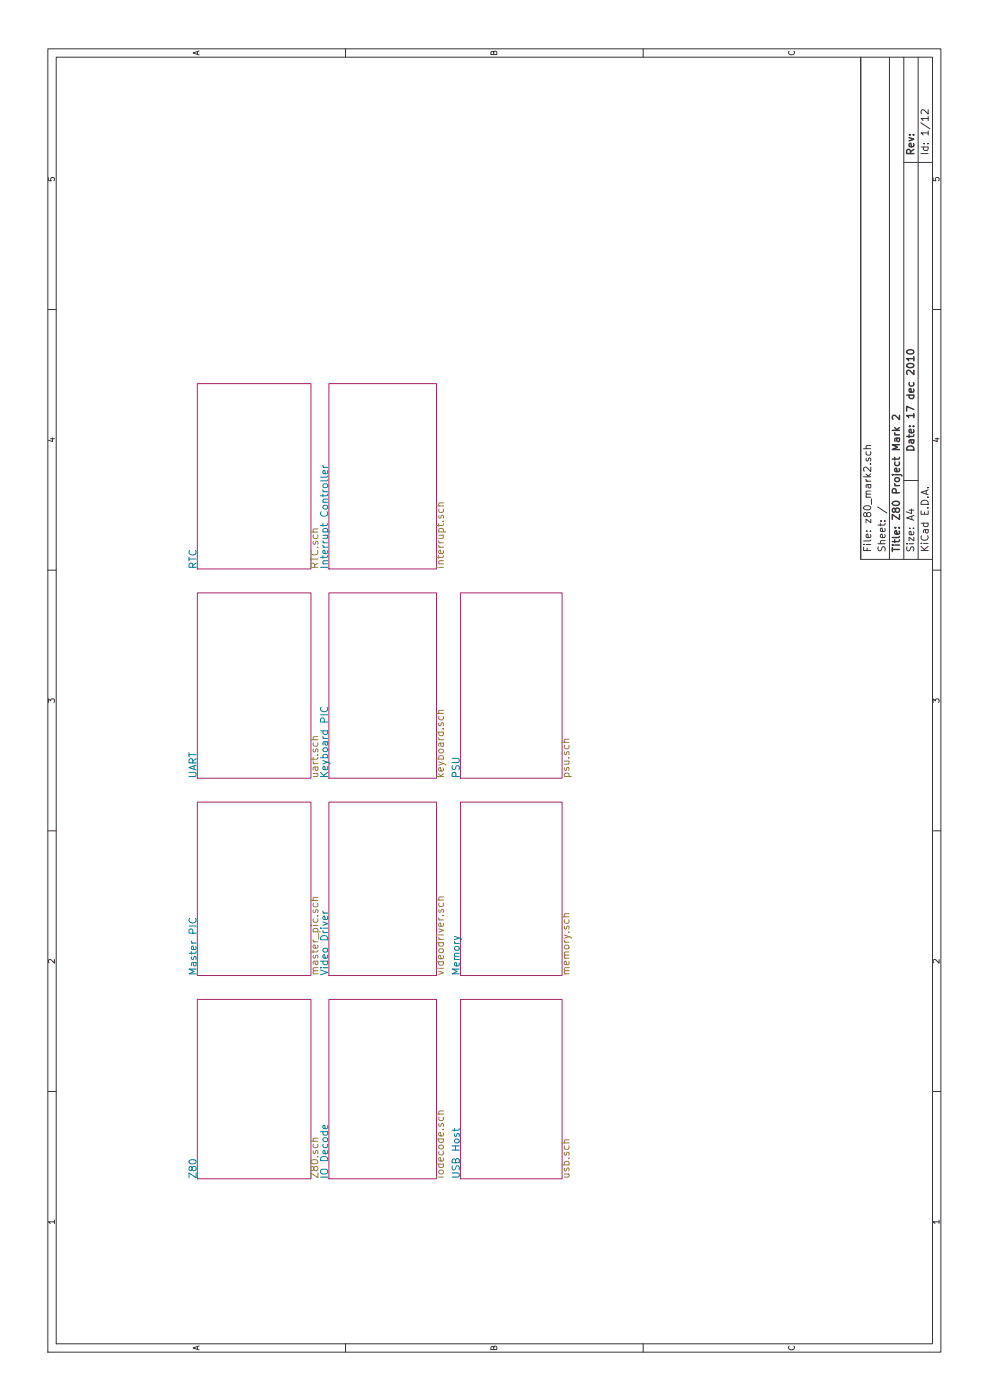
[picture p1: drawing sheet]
<svg xmlns="http://www.w3.org/2000/svg" width="210mm" height="297mm" viewBox="0 0 210 297" stroke-linecap="round" stroke-linejoin="round" font-family="sans-serif">
<g fill="none" stroke="#363539" stroke-width=".21">
<path d="M10.2 10.4h189.6v276.8h-189.6zM11.9 12.1h186.1v273.4h-186.1zM41.9 11v.5M42.3 10.8l-1.3 .5 1.3 .4M73.4 10.4v1.7M104.9 11.2l.2-.3 .4 .2v.5h-1.3l.2-.6 .4 .1 .1 .5M136.6 10.4v1.7M167.6 10.9a.55 .55 0 0 0 .1 .7 .55 .55 0 0 0 .7 0l.3-.4-.1-.3M182.8 12.1v106.7h15.2M188.9 12.1v106.7M191.9 12.1v106.7M195 12.1v106.7"/>
<path d="M10.3 37.8v.6h.6l-.1-.2 .1-.4h.5l.2 .1-.2 .5M191.9 34.5h6.1M195.5 26.1l2 1.3M195.6 32.6h1.5M195.6 31.2h1.5M196.2 31.2l-.1 .5 .3 .3 .6-.1 .1-.2v-.5M196.2 30.5h.1M197 30.5h.1M197.1 28.2h-1.5l.4 .5M197.1 25.2h-1.5l.4 .4M197.1 23.3v.9l-1.1-.9-.4 .3 .2 .6M197.1 24.7v.9"/>
<path d="M197.1 27.8v.9M198.2 37.8v.6h.6l-.1-.2 .1-.4h.5l.1 .1-.1 .5M10.2 65.7h1.7M198 65.7h1.8M10.7 93.2h.9M11.2 93v.8l-1-.3M183.4 95.3h1.5M184 97.3l-.1 .4 .3 .2 .2-.1 .1-.5h.4v.6M184 95.9l-.1 .5 .3 .3 .6-.1 .1-.2v-.5M184.8 98.6h.1M184.9 99.2v1l-1.1-1-.4 .3 .2 .6M184.9 94.6h-.7a.37 .37 0 0 0-.3 .4 .37 .37 0 0 0 .2 .3"/>
<path d="M198.6 93.2h.8M199 93v.8l-.9-.3M183.4 116.2v.8h1.5M183.4 115.7h.2M183.4 101.3h1.5M183.5 107.7a.89 .89 0 0 1 1.4 .2 .86 .86 0 0 1-.8 .4 .86 .86 0 0 1-.7-.5zM183.9 101.8l.3 .4M183.9 115.7h1M183.9 105.6h1M183.9 102.2h1M183.9 100.7l.6 .6M184 112.8h.2"/>
<path d="M184.1 109.2l.3-.3h.4l.1 .3-.1 .5-.4 .1-.2-.2-.3-.7h-.2l-.2 .1-.1 .5 .2 .2 .2 .1 .3-.3M184.2 116.4v.6M184.3 102.9l.1 .7a.3 .3 0 0 0 .5-.2v-.5M184.8 112.8h.1M184.9 113.5v.5l-.2 .2-.7-.1v-.6h.3l.1 .7M184.9 114.7l-.2 .2h-1.3M184.9 110.3v.8l-1-.8v.8M184.9 105h-.7a.37 .37 0 0 0-.3 .3 .37 .37 0 0 0 .2 .3M184.9 104.3h-.7a.35 .35 0 0 0-.3 .3 .35 .35 0 0 0 .3 .4M184.9 102.9l-.9 .1v.6M184.9 100.7l-.5 .4M185.1 106v1.1"/>
<path d="M186.4 107.7l2 1.3M186.5 115.5h1.5M186.5 116.1v.6l.3 .3 .3-.1 .3-.7h.5l.1 .2-.1 .6M187 111.2v.5M187 110.7h.2M187.9 110.7h.1M187.9 113.5l.1 .5-.2 .2-.8-.1v-.6h.4l.1 .7M187.9 112.3l.1 .4-.2 .2-.8-.1v-.5l.4-.1 .1 .7M188 114.8h-.8a.37 .37 0 0 0-.2 .3 .37 .37 0 0 0 .1 .4M188 111.2l-.2 .3h-1.3M191.9 102.1h3.1M192.6 115.5h.1"/>
<path d="M192.6 116.1v.6l.3 .3 .3-.1 .3-.7h.5l.1 .2-.1 .6M193.1 115.5h1M193.1 108.4h1M193.1 112.2h.2M193.6 108.1v1l-1.1-.4M193.6 109.7v.7M194 112.2h.1M194 112.9l.1 .5-.2 .2-.8-.1v-.6h.3l.2 .7M194.1 114.1v.8l-1-.8v.8M194.1 109.5l-1.5 .5 1.5 .5M195.6 115.4h.2M195.6 108.5v.8h1.5v-.8"/>
<path d="M195.6 117h1.5M195.6 116.1l.9 .9M195.6 111.1h1.5M195.7 106.6a.81 .81 0 0 1 .9-.3 .81 .81 0 0 1 .5 .8h-1.5zM195.8 113.8a.72 .72 0 0 0 .5 1 .72 .72 0 0 0 .8-.7l-.1-.3M196.1 115.4h1M196.2 111.1l-.1 .5 .3 .3 .6-.1 .1-.2v-.5M196.3 108.7v.6M196.5 112.5l.1 .7a.3 .3 0 0 0 .5-.2v-.5M196.7 104.2v.8M197 107.9h.1M197 105.6h.1"/>
<path d="M197 103.6h.1M197.1 112.5l-.9 .1v.6M197.1 104.1l-1.5 .5 1.5 .5M197.1 116.1l-.8 .6M10.2 121.1h1.7M198 121.1h1.8M10.3 149.2v-.8l.5 .5 .1-.4h.5l.2 .2-.2 .5M198.2 149.2v-.8l.5 .5 .1-.4h.5l.1 .2-.1 .5M10.2 176.5h1.7M198 176.5h1.8M11.6 203.8v.8l-.9-.8-.4 .2 .1 .5M199.4 203.8v.8l-.8-.8-.4 .2 .1 .5"/>
<path d="M10.2 231.9h1.7M198 231.9h1.8M11.6 259.5h-1.3l.4 .4M11.6 259.2v.7M199.4 259.5h-1.2l.4 .4M199.4 259.2v.7M41.9 286v.6M42.3 285.9l-1.3 .4 1.3 .4M73.4 285.5v1.7M104.9 286.2l.2-.2 .4 .2v.5h-1.3l.2-.6h.4l.1 .6M136.6 285.5v1.7M167.6 286a.55 .55 0 0 0 .1 .7 .55 .55 0 0 0 .7 0l.3-.4-.1-.3"/>
</g>
<g fill="none" stroke="#363539" stroke-width=".3">
<path d="M193.1 29.2l1 .4-1 .3M193.1 28.6h.2M193.4 32.6l-.1-.7-.2-.2-.4 .1-.1 .2v.6h1.5M194 28.6h.1M194 30.5l.1 .4-.2 .3-.8-.1v-.6l.3-.1 .2 .8M194.1 31.7l-.7 .5M192.6 77.4a.89 .89 0 0 1 1.5 .3 .86 .86 0 0 1-.8 .4 .86 .86 0 0 1-.7-.5zM192.6 74.5a.89 .89 0 0 1 1.5 .3 .86 .86 0 0 1-.8 .4 .86 .86 0 0 1-.7-.5zM194.1 78.6v1l-1.1-1-.4 .4 .1 .5M194.1 76.2h-1.5l.4 .4M194.1 75.8v.8M189.5 91.4h1.5"/>
<path d="M190 91.9l.3 .5M190 97.1v.6M190 92.4h1M190 90.8l.6 .6M190.1 98.2l-.1 .4 .3 .3 .6-.1 .1-.2v-.4M190.4 93.1l.1 .6a.3 .3 0 0 0 .5-.1v-.5M191 99.5v.5l-.2 .2-.7-.1v-.6l.3-.1 .1 .8M191 97.1l-.2 .4h-1.3M191 94.5h-1.5l1.1 .5-1.1 .5h1.5M191 93.1l-.9 .1v.5M191 88.2v.9l-1.1-.9-.4 .3 .2 .6M191 90.8l-.6 .5"/>
<path d="M192.6 83.9h1.5M192.6 95a.81 .81 0 0 1 1-.2 .81 .81 0 0 1 .5 .8h-1.5zM193.1 92.3v.6M193.1 90.6h.2M193.1 83.9v.5l.3 .3 .6-.1 .1-.2-.1-.5M193.1 81.3v.4l.3 .3 .6-.1 .1-.2-.1-.4M193.4 93.4l.2 .7a.3 .3 0 0 0 .5-.2l-.1-.5M194 90.6h.1M194 91.3l.1 .4-.2 .2h-.8v-.6l.3-.1 .2 .7M194 82.6l.1 .5-.2 .2-.8-.1v-.6h.3l.2 .7M194.1 93.4l-1 .1v.6M194.1 92.3l-.2 .4h-1.3"/>
<path d="M194.1 88.3h-1.5l.4 .4M194.1 87l-1.5-.7v1M194.1 87.8v.9M189.5 115.8h.2M189.5 100.8h.2M189.5 116.3v.9M189.5 116.7h1.5M189.6 106.7a.89 .89 0 0 1 1.4 .3 .86 .86 0 0 1-.8 .4 .86 .86 0 0 1-.7-.5zM190 102.7l.3 .5M190 100.8h1.3l.2 .3M190 115.8h1M190 114.7v.5"/>
<path d="M190 103.2h1M190.1 112.1h.1M190.1 101.6l.7-.1 .2 .5-.2 .3h-.5l-.3-.3zM190.2 108.2l.2-.3 .5 .1 .1 .2-.1 .5-.5 .1-.2-.1-.2-.7-.2-.1-.2 .2-.1 .4 .2 .2 .2 .1 .3-.3M190.3 104.7l-.1-.8-.2-.1-.3 .1-.2 .2v.6h1.5M190.9 112.1h.1M191 112.8v.4l-.2 .3-.7-.1v-.6l.3-.1 .1 .8M191 114.7l-.2 .3h-1.3M191 114l-.2 .2h-1.3M191 109.3v1l-1.5-1v1"/>
</g>
<path d="M41.9 81.5h24.1v39.4h-24.1zM69.9 81.5h22.8v39.4h-22.8zM41.9 125.9h24.1v39.4h-24.1zM69.9 125.9h22.8v39.4h-22.8zM97.8 125.9h21.6v39.4h-21.6zM41.9 170.4h24.1v36.8h-24.1zM69.9 170.4h22.8v36.8h-22.8zM97.8 170.4h21.6v36.8h-21.6zM41.9 212.3h24.1v38.1h-24.1zM69.9 212.3h22.8v38.1h-22.8zM97.8 212.3h21.6v38.1h-21.6z" fill="none" stroke="#a9276b" stroke-width=".21"/>
<g fill="none" stroke="#007f96" stroke-width=".21">
<path d="M68.6 98.8l.3 .5M68.6 99.3h1M69.5 100l.1 .4-.2 .2h-.7v-.6l.3-.1 .1 .7M40.1 118.3v.9M40.1 118.8h1.6M40.3 116.9a.72 .72 0 0 0 .5 1 .72 .72 0 0 0 .9-.7l-.2-.3M41.7 119.6l-.8 .5M68.2 108.7a.72 .72 0 0 0 .5 1 .72 .72 0 0 0 .9-.7l-.1-.3M68.6 115.8l.3 .4M68.6 114.9l.3 .4M68.6 104l.3 .5M68.6 119.8h1"/>
<path d="M68.6 104.9v.6M68.6 111.2v.6M68.6 118v.6M68.6 116.2h1M68.6 115.3h1M68.6 113.7h1M68.6 113h1.5M68.6 106.7h1M68.6 104.5h1M68.7 113l-.1-.4 .3-.3h.6l.1 .3-.1 .4M68.7 107.4h.8l.1 .2-.1 .5h-.8l-.1-.3zM68.7 102.9h.8l.1 .2-.1 .4h-.8l-.1-.2z"/>
<path d="M69.5 113.7l.1 .2-.1 .4-.9 .1M69.5 117l.1 .4-.2 .2-.7-.1v-.5l.3-.1 .1 .7M69.6 119.1h-.8a.37 .37 0 0 0-.2 .3 .37 .37 0 0 0 .1 .4M69.6 118l-.2 .4h-1.3M69.6 111.2l-.2 .4h-1.3M69.6 106h-.8a.37 .37 0 0 0-.2 .3 .37 .37 0 0 0 .1 .4M69.6 104.9l-.2 .4h-1.3M69.6 101.9l-.2 .2h-1.3M69.6 101.1l-.2 .3h-1.3M40.9 120.5v-.7l-.3-.2-.3 .1-.2 .2v.6h1.6M68.1 120.5h1.5M40.1 159.9v.8"/>
<path d="M68.1 155.3h1.5M68.1 151.8h1.5M68.2 150.2a.72 .72 0 0 0 .5 1 .72 .72 0 0 0 .9-.7l-.1-.3M68.6 156.4l.3 .5M68.6 156.9h1M68.7 155.3l-.1 .4 .3 .3 .6-.1 .1-.2-.1-.4M68.7 158.9h.8l.1 .3-.1 .4h-.8l-.1-.2zM68.9 153.4l-.1-.8-.2-.1-.4 .1-.1 .2v.6h1.5M69 157.6l.1 .6a.3 .3 0 0 0 .5-.1l-.1-.5M69.6 157.6h-.9v.6M40.1 164.1h1.3l.3 .3v.3l-.3 .3h-1.3M40.1 160.3h1.6"/>
<path d="M40.9 162.1v-.8l-.3-.1h-.3l-.2 .3v.6h1.6M41.2 162.7v.7M41.7 162.5l-1.6 .6 1.6 .5M41.7 161.2l-.8 .5M68.1 165h1.5M68.1 164.1l.9 .9M68.1 161h1.5M68.6 161.6l1.4 .5 .1 .2M68.7 161l-.1-.5 .3-.3 .6 .1 .1 .2-.1 .5M69.5 162.8l.1 .5-.2 .2-.7-.1v-.6h.3l.1 .7M69.6 164.1l-.9 .6M69.6 161.9l-1 .4"/>
<path d="M96 161.1h1.3l.2 .3v.3l-.2 .3h-1.3M96.1 162.6l-.1 .6 .3 .3 .4-.1 .3-.7h.4l.1 .2v.6M96.8 165l-.1-.8-.2-.1h-.3l-.2 .3v.6h1.5M40.1 196.7h1.6M40.3 195.1a.72 .72 0 0 0 .5 1 .72 .72 0 0 0 .9-.7l-.2-.3M40.6 199.9l.3 .4M40.9 198.2v-.7l-.3-.2-.3 .1-.2 .2v.6h1.6M68.1 197.2h.1M68.1 199a.81 .81 0 0 1 1-.2 .81 .81 0 0 1 .5 .8h-1.5zM68.6 197.7l.3 .4M68.6 195.8l1 .4-1 .4M68.6 193.5l.3 .5"/>
<path d="M68.6 198.1h1M68.6 197.2h1M68.6 194h1M69.5 194.7l.1 .4-.2 .2h-.7v-.6l.3-.1 .1 .7M96.5 200l.3 .4M96.5 198.9l1.4 .5 .1 .2M97.5 199.2l-1 .4M40.6 202.1v.6M40.6 200.3h1.1M40.7 203.2l-.1 .4 .3 .2 .2-.1 .1-.5h.4v.6M41 204.5l.1 .6a.3 .3 0 0 0 .6-.1l-.1-.5M41.6 201l.1 .5-.2 .2-.8-.1v-.6h.3l.1 .7"/>
<path d="M41.7 205.9h-1.6l1.1 .5-1.1 .5h1.6M41.7 204.5h-1v.6M41.7 202.1l-.2 .4h-1.4M68.1 206.1l1.5 .5-1.5 .5M68.1 205.6h.1M68.1 204.2h1.5M68.6 205.6h1M68.7 204.2l-.1 .4 .3 .3 .6-.1 .1-.2-.1-.4M68.7 201.6l.6-.2 .3 .5-.3 .3h-.4l-.3-.3zM69.5 202.9l.1 .4-.2 .2h-.7v-.6l.3-.1 .1 .7M96.5 203.8h1M96.5 200.4h1"/>
<path d="M96.6 201.2l.7-.2 .2 .6-.2 .3h-.5l-.3-.3zM97.5 204.5v.5l-.2 .2-.7-.1v-.6h.3l.1 .7M97.5 205.9h-1.5l1.1 .5-1.1 .5h1.5M97.5 203.2h-.8a.37 .37 0 0 0-.2 .3 .37 .37 0 0 0 .2 .3M97.5 202.5h-.8a.35 .35 0 0 0-.2 .3 .35 .35 0 0 0 .2 .4M69.5 239.1l.1 .4-.2 .3-.7-.1v-.6l.3-.1 .1 .8M96.5 239.7v.6M97.5 239.7l-.2 .4h-1.3M40.2 246.6a.89 .89 0 0 1 1.5 .2 .86 .86 0 0 1-.8 .4 .86 .86 0 0 1-.8-.5zM40.8 248.1l.3-.3 .4 .1 .2 .2-.2 .5-.4 .1-.2-.2-.3-.6-.2-.1-.2 .1-.1 .5 .2 .2 .2 .1 .3-.3M41.7 249.2v1l-1.6-1v1M68.1 250h1.5"/>
<path d="M68.1 240.4h1.5M68.1 246a.81 .81 0 0 1 1-.3 .81 .81 0 0 1 .5 .8h-1.5zM68.3 248.4h1.1l.2 .3a.53 .53 0 0 1-.5 .7h-.5a.52 .52 0 0 1-.5-.4 .52 .52 0 0 1 .2-.6zM68.7 243.1l-.1 .4 .3 .3 .6-.1 .1-.2-.1-.4M68.7 240.4l-.1 .4 .3 .3h.6l.1-.3-.1-.4M68.7 241.8h.8l.1 .2-.1 .4h-.8l-.1-.2zM69.5 244.4l.1 .5-.2 .2-.7-.1v-.6h.3l.1 .7M96 249.2h1.3l.2 .3v.2l-.2 .3h-1.3M96 244.3h1.5M96 243.4h1.5M96.1 247.6l-.1 .6 .3 .3 .4-.1 .3-.7h.4l.1 .2v.6M96.6 242.1l.7-.1 .2 .5-.2 .3h-.5l-.3-.3z"/>
<path d="M96.6 240.8l-.1 .4 .2 .2 .3-.1 .1-.5h.4v.6M96.7 246.5l.3-.4 .4 .1 .1 .2v.6h-1.5l.2-.7 .2-.1 .3 .1v.7M96.7 243.4v.9"/>
</g>
<g fill="none" stroke="#937f3a" stroke-width=".21">
<path d="M66 118.3v.9M66 118.8h1.5M66 113h1.5M66.1 116.9a.72 .72 0 0 0 .5 1 .72 .72 0 0 0 .9-.7l-.1-.3M66.6 115l-.1 .4 .2 .2h.2l.2-.6h.3v.6M66.6 113.6l-.1 .5 .3 .3 .6-.1 .1-.2-.1-.5M67.4 116.3h.1M67.5 112.4h-.8a.37 .37 0 0 0-.2 .3 .37 .37 0 0 0 .1 .3M67.5 119.6l-.7 .5M92.7 107.5h1.5M93.2 115.8l.3 .4M93.2 114.9l.3 .4"/>
<path d="M93.2 119.8h1M93.2 111.2v.6M93.2 118v.6M93.2 116.2h1M93.2 115.3h1M93.2 113.7h1M93.2 113h1.5M93.2 113v-.4l.3-.3h.6l.1 .3-.1 .4M93.2 109.5v.4l.2 .2 .2-.1 .2-.5h.3v.6M93.2 108.1v.4l.3 .3h.6l.1-.3-.1-.4M94.1 113.7l.1 .2-.1 .4-.9 .1M94.1 110.8h.1"/>
<path d="M94.1 117l.1 .4-.2 .2-.8-.1v-.5l.3-.1 .2 .7M94.2 119.1h-.8a.37 .37 0 0 0-.3 .3 .37 .37 0 0 0 .2 .4M94.2 118l-.2 .4h-1.3M94.2 111.2l-.2 .4h-1.3M94.2 106.8h-.8a.37 .37 0 0 0-.3 .3 .37 .37 0 0 0 .2 .4M66.8 120.5l-.1-.7-.2-.2-.4 .1-.1 .2v.6h1.5M92.7 120.5h.1M93.2 120.5h1M66 157.1h1.5M66.6 159.2l-.1 .3 .2 .2h.2l.2-.5h.3v.5M66.6 157.8l-.1 .4 .3 .3 .6-.1 .1-.2-.1-.4M67.5 156.5h-.8a.37 .37 0 0 0-.2 .3 .37 .37 0 0 0 .1 .3"/>
<path d="M92.7 155.5h1.5M92.7 151.5h1.5M93.2 156.7l.3 .4M93.2 157.1h1M93.2 155.5v.5l.3 .3 .6-.1 .1-.2-.1-.5M93.2 153.6v.3l.2 .3 .2-.1 .2-.5h.3v.6M93.2 152.2v.4l.3 .3 .6-.1 .1-.2-.1-.4M93.3 159.2h.8l.1 .2-.1 .5h-.8l-.1-.3zM93.5 157.8l.2 .7a.3 .3 0 0 0 .5-.1l-.1-.6M94.1 154.8h.1M94.2 157.8l-1 .1v.6M94.2 150.9h-.8a.37 .37 0 0 0-.3 .3 .37 .37 0 0 0 .2 .3"/>
<path d="M119.3 157.7h1.6M119.9 159.7l-.1 .4 .3 .2 .2-.1 .1-.5h.4v.6M119.9 158.3l-.1 .5 .3 .3 .6-.1 .2-.2-.1-.5M120.9 157h-.8a.37 .37 0 0 0-.3 .3 .37 .37 0 0 0 .2 .4M66.5 161.8l.3 .4M66.5 164.3h1M66.5 162.2h1M66.5 160.9v.6M66.9 162.9l.1 .7a.3 .3 0 0 0 .5-.2l-.1-.5M67.4 164.3l.1 .2-.1 .4-.9 .1M67.4 160.4h.1M67.5 162.9l-.9 .1v.6"/>
<path d="M67.5 160.9l-.2 .4h-1.3M92.7 165h1.5M92.7 161.2h1.5M93.2 161.8l1.4 .5 .1 .2M93.2 164.4l.6 .6M93.2 161.2v-.4l.3-.3 .6 .1 .1 .2-.1 .4M94.1 163.1l.1 .5-.2 .2-.8-.1v-.6h.3l.2 .7M94.2 164.4l-.6 .4M94.2 162.2l-1 .3M119.8 165h1.6M119.8 161.7h1.1M119.9 165l-.1-.5 .3-.3 .6 .1 .2 .2-.1 .5"/>
<path d="M119.9 163.1l-.1 .3 .3 .3 .2-.1 .1-.5h.4v.6M120.7 161.7l.2 .2-.1 .4h-1M120.7 161h.2M66 196.6h.1M66 191.3h1.5M66.5 199.6l.3 .5M66.5 198h1.5M66.5 196.6h1M66.6 198l-.1-.5 .3-.3 .6 .1 .1 .2-.1 .5M66.6 195.2l-.1 .4 .3 .3 .6-.1 .1-.2-.1-.4M66.6 193.3l-.1 .4 .2 .2 .2-.1 .2-.5h.3v.6M66.6 191.9l-.1 .4 .3 .3h.6l.1-.3-.1-.4"/>
<path d="M67.4 194.5h.1M67.5 190.6h-.8a.37 .37 0 0 0-.2 .3 .37 .37 0 0 0 .1 .4M67.7 198.3v1.2M92.7 198.6h.1M92.7 191.2h1.5M93.2 199.1l.3 .5M93.2 197.3l1 .3-1 .4M93.2 195l.3 .4M93.2 199.6h1M93.2 198.6h1M93.2 195.4h1M93.2 193.2v.4l.2 .2 .2-.1 .2-.5h.3v.6"/>
<path d="M93.2 191.8v.5l.3 .3 .6-.1 .1-.2-.1-.5M94.1 194.5h.1M94.1 196.1l.1 .5-.2 .2-.8-.1v-.6l.3-.1 .2 .8M94.2 190.5h-.8a.37 .37 0 0 0-.3 .3 .37 .37 0 0 0 .2 .4M119.3 194.8h1.6M119.8 199.7l.3 .4M119.8 198.6l1.4 .5 .2 .2M119.9 196.8l-.1 .3 .3 .3 .2-.1 .1-.5h.4v.6M119.9 195.4l-.1 .4 .3 .3 .6-.1 .2-.2-.1-.4M120.7 198h.2M120.9 194.1h-.8a.37 .37 0 0 0-.3 .3 .37 .37 0 0 0 .2 .4M120.9 199l-1.1 .3"/>
<path d="M66.5 206.9h1M66.5 201.8v.6M66.5 200.1h1M66.6 203l-.1 .3 .2 .2h.2l.2-.5h.3v.5M66.9 204.2l.1 .6a.3 .3 0 0 0 .5-.1l-.1-.5M67.4 200.8l.1 .4-.2 .2h-.7v-.6l.3-.1 .1 .7M67.5 206.2h-.8a.37 .37 0 0 0-.2 .3 .37 .37 0 0 0 .1 .4M67.5 205.5h-.8a.35 .35 0 0 0-.2 .4 .35 .35 0 0 0 .2 .3M67.5 204.2h-.9v.6M67.5 201.8l-.2 .4h-1.3M92.7 205.7h.1M92.7 204.3h1.5"/>
<path d="M92.7 200.3h1.5M93.2 206.3l1 .3-1 .4M93.2 205.7h1M93.2 204.3v.4l.3 .3h.6l.1-.3-.1-.4M93.2 201.7l.7-.1 .3 .5-.3 .3h-.4l-.3-.3zM93.2 200.3v.4l.3 .3 .6-.1 .1-.2-.1-.4M94.1 203l.1 .4-.2 .3-.8-.1v-.6l.3-.1 .2 .8M119.8 206.9h1.1M119.8 203.5h1.1M119.8 200.1h1.1M119.9 200.9l.7-.1 .3 .5-.3 .3h-.5l-.3-.3zM120.8 204.2l.1 .5-.2 .2-.8-.1v-.6h.3l.1 .7"/>
<path d="M120.9 206.2h-.8a.37 .37 0 0 0-.3 .3 .37 .37 0 0 0 .2 .4M120.9 205.5h-.8a.35 .35 0 0 0-.3 .4 .35 .35 0 0 0 .3 .3M120.9 202.9h-.8a.37 .37 0 0 0-.3 .3 .37 .37 0 0 0 .2 .3M120.9 202.2h-.8a.35 .35 0 0 0-.3 .3 .35 .35 0 0 0 .3 .4M92.7 236.7h1.5M93.2 238.7v.3l.2 .3 .2-.1 .2-.5h.3v.6M93.2 237.3v.4l.3 .3h.6l.1-.3-.1-.4M94.1 239.9h.1M94.2 236h-.8a.37 .37 0 0 0-.3 .3 .37 .37 0 0 0 .2 .4M66 242.4h1.5M66.1 246.6a.89 .89 0 0 1 1.4 .2 .86 .86 0 0 1-.8 .4 .86 .86 0 0 1-.7-.5zM66.6 244.5l-.1 .3 .2 .2h.2l.2-.5h.3v.5"/>
<path d="M66.6 243.1l-.1 .4 .3 .3 .6-.1 .1-.2-.1-.4M66.6 248.1l.3-.3 .5 .1 .1 .2-.1 .5-.5 .1-.2-.2-.2-.6-.2-.1-.2 .1-.1 .5 .1 .2 .3 .1 .2-.3M67.4 245.7h.1M67.5 249.2v1l-1.5-1v1M67.5 241.8h-.8a.37 .37 0 0 0-.2 .3 .37 .37 0 0 0 .1 .3M92.7 250h.1M92.7 247.3h1.5M92.7 241.9h1.5M93.2 250h1M93.2 247.3v.4l.3 .3 .6-.1 .1-.2-.1-.4M93.2 244.6v.4l.3 .3h.6l.1-.3-.1-.4M93.2 241.9v.5l.3 .3 .6-.1 .1-.2-.1-.5"/>
<path d="M93.3 248.6h.8l.1 .3-.1 .4h-.8l-.1-.2zM93.3 243.3h.8l.1 .2-.1 .5h-.8l-.1-.3zM94.1 246l.1 .4-.2 .2h-.8v-.6l.3-.1 .2 .7M94.1 240.6l.1 .5-.2 .2-.8-.1v-.6h.3l.2 .7M119.3 247.4h1.6M119.3 242.8h1.6M119.8 249.4h1.1M119.9 248.2l-.1 .3 .3 .3 .2-.1 .1-.5h.4v.6M119.9 247.4l-.1-.4 .3-.3 .6 .1 .2 .2-.1 .4M119.9 244.8l-.1 .4 .3 .2 .2-.1 .1-.5h.4v.6M119.9 243.4l-.1 .4 .3 .4 .6-.1 .2-.3-.1-.4M120.7 249.4l.2 .2-.1 .4h-1"/>
<path d="M120.7 246.1h.2M120.9 242.1h-.8a.37 .37 0 0 0-.3 .3 .37 .37 0 0 0 .2 .4"/>
</g>
</svg>
